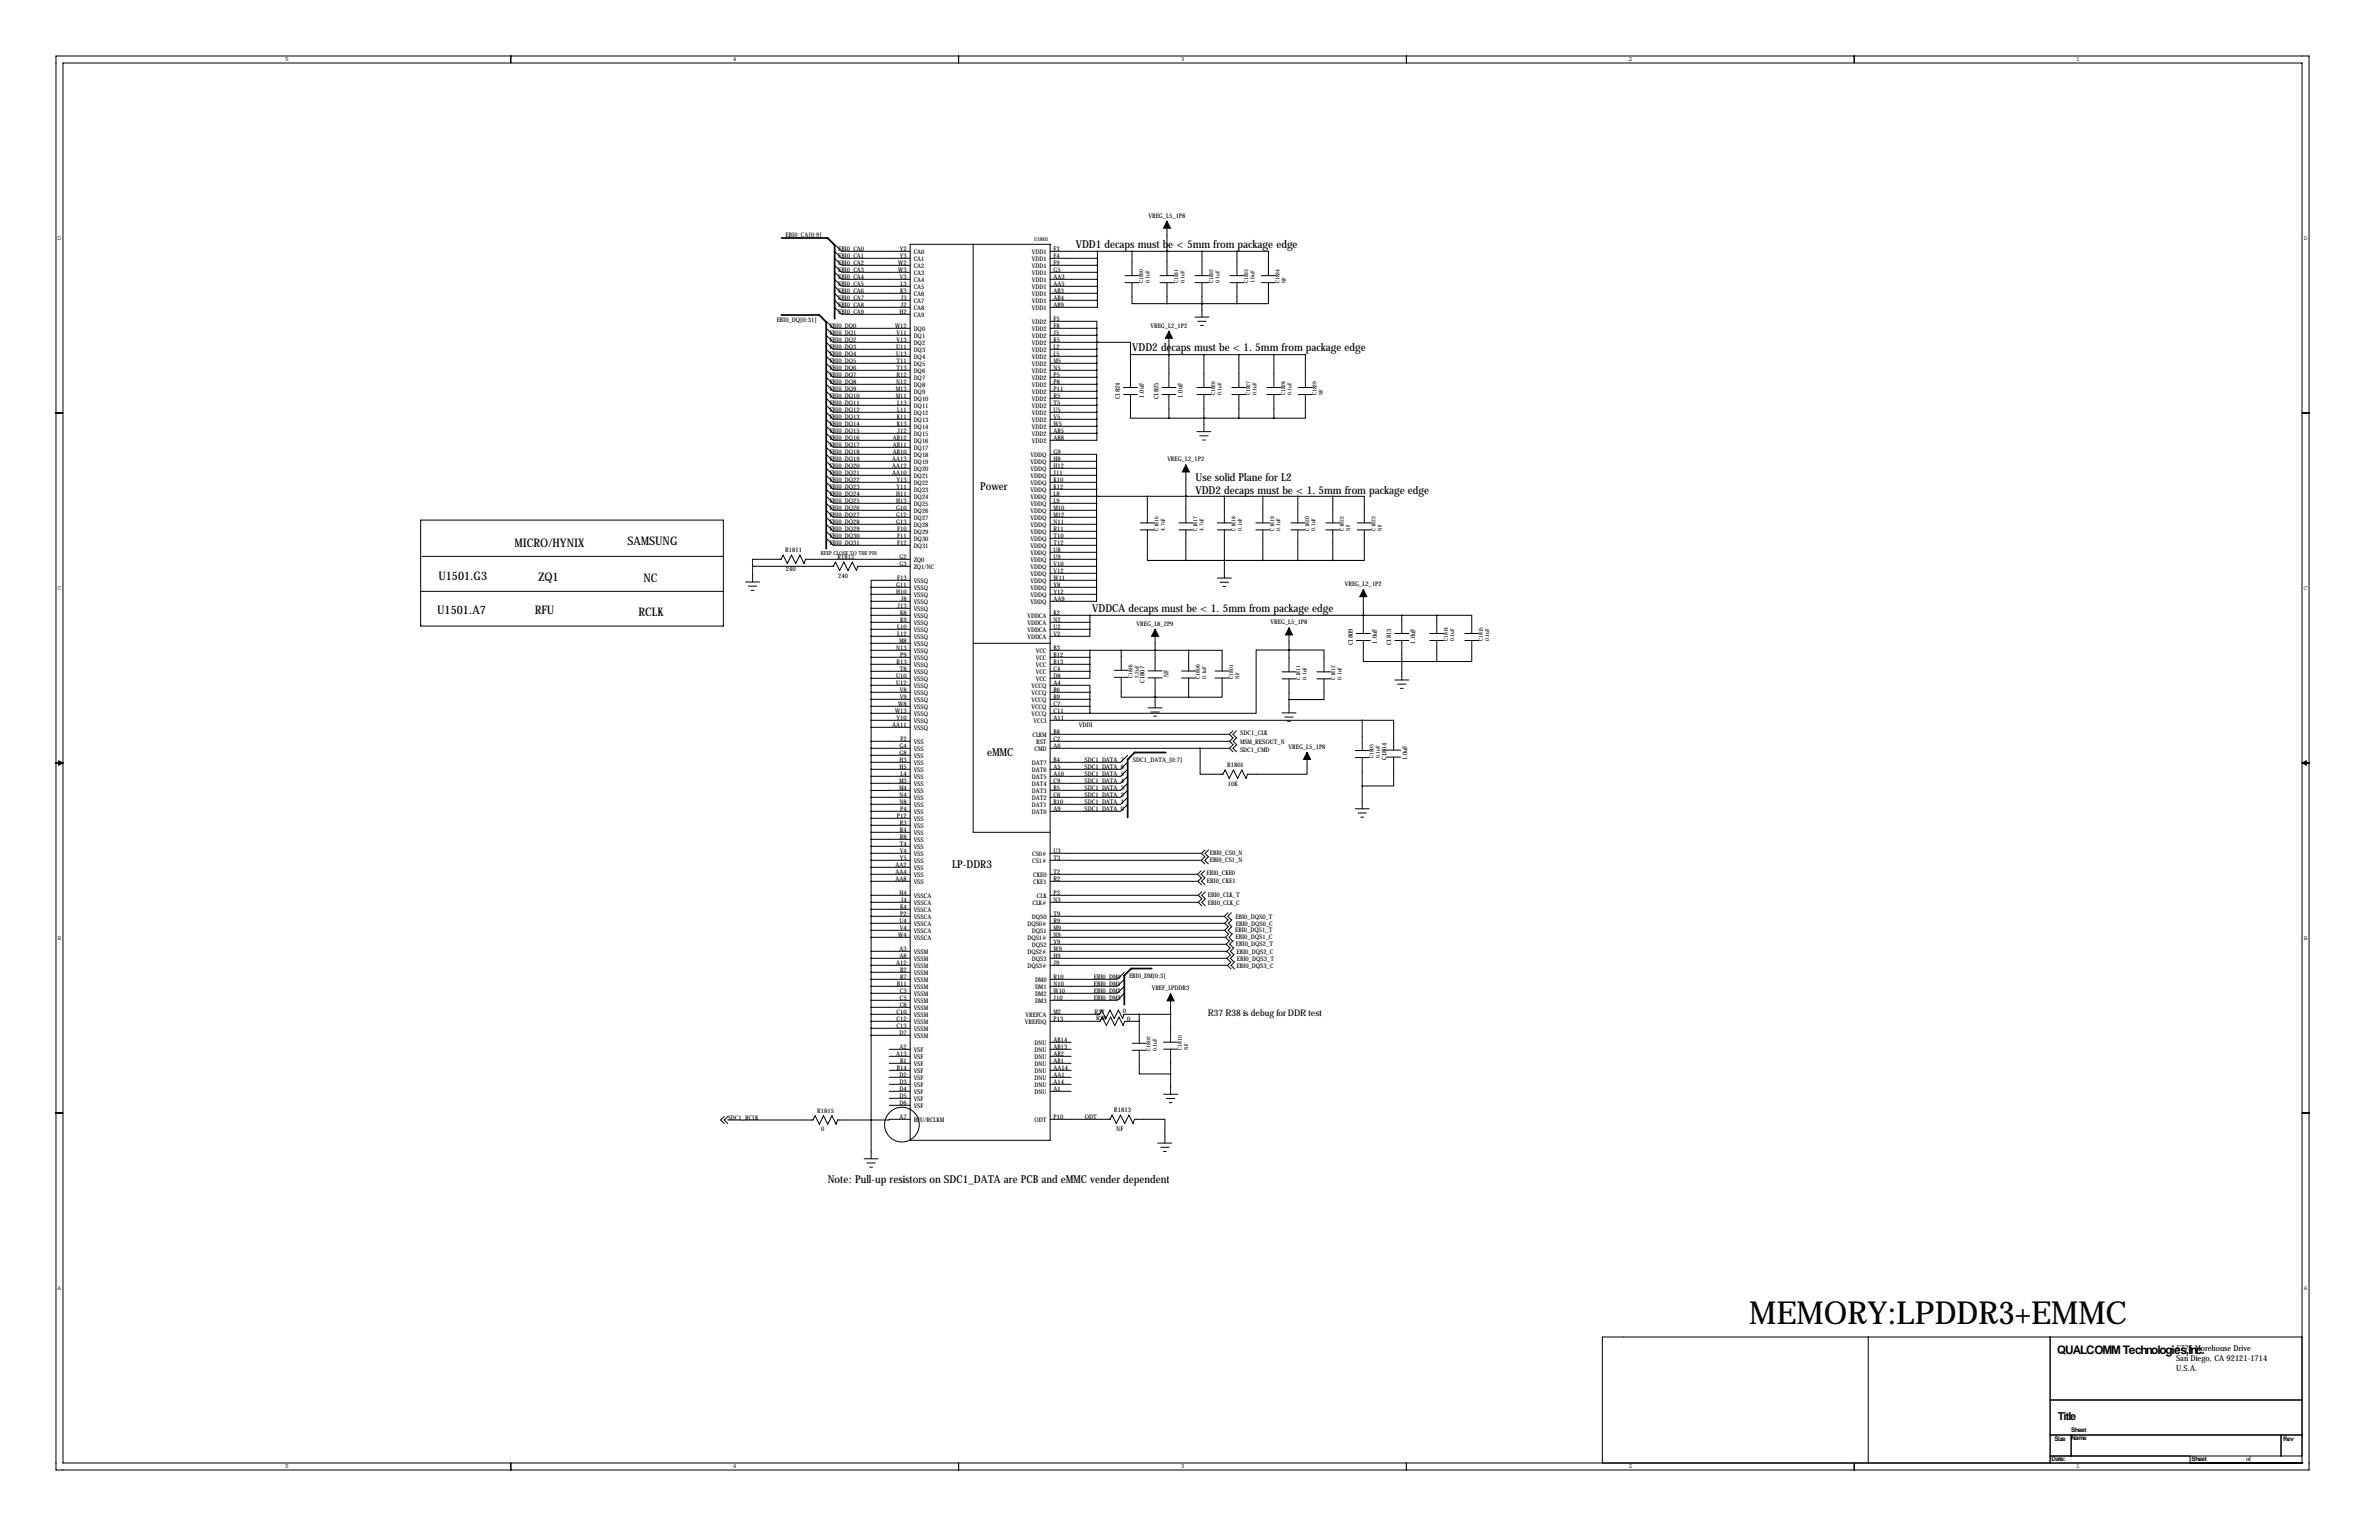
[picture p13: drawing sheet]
<svg xmlns="http://www.w3.org/2000/svg" width="864mm" height="559mm" viewBox="0 0 864 559" stroke-linecap="round" stroke-linejoin="round" font-family="sans-serif">
<defs><g id="words">
<text font-size="11.5" x="635" y="480.6">MEMORY:LPDDR3+EMMC</text>
<g font-size="4.3">
<text x="227.7" y="197.8">SAMSUNG</text>
<text x="186.8" y="198.6">MICRO/HYNIX</text>
<text x="159.2" y="210.5">U1501.G3</text>
<text x="195.4" y="210.9">ZQ1</text>
<text x="233.6" y="211.3">NC</text>
<text x="158.7" y="222.9">U1501.A7</text>
<text x="194.1" y="223">RFU</text>
<text x="231.7" y="223.4">RCLK</text>
<text x="746.8" y="491.2">QUALCOMM Technologies,Inc.</text>
</g>
<g font-size="4">
<text x="390.6" y="90.2">VDD1 decaps must be &lt; 5mm from package edge</text>
<text x="411" y="127.4">VDD2 decaps must be &lt; 1. 5mm from package edge</text>
<text x="355.8" y="177.8">Power</text>
<text x="434" y="174.4">Use solid Plane for L2</text>
<text x="434" y="179.4">VDD2 decaps must be &lt; 1. 5mm from package edge</text>
<text x="396.5" y="222">VDDCA decaps must be &lt; 1. 5mm from package edge</text>
<text x="358.3" y="274.3">eMMC</text>
<text x="345.6" y="314.9">LP-DDR3</text>
<text x="300.5" y="429.2">Note: Pull-up resistors on SDC1_DATA are PCB and eMMC vender dependent</text>
<text x="747" y="515.1">Title</text>
</g>
<text font-size="3.3" x="438.4" y="368.6">R37 R38 is debug for DDR test</text>
<g font-size="3">
<text x="789.9" y="490.1">5775 Morehouse Drive</text>
<text x="789.9" y="497.6">U.S.A.</text>
<text x="789.9" y="493.8">San Diego, CA 92121-1714</text>
</g>
<g font-size="2.4">
<text x="404.4" y="403.6">R1813</text>
<text x="405.2" y="410.3">NF</text>
</g>
<g font-size="2.3">
<text x="103.5" y="22.2">5</text>
<text x="266" y="22.2">4</text>
<text x="428.6" y="22.2">3</text>
<text x="591.2" y="22.2">2</text>
<text x="753.7" y="22.2">1</text>
<text x="416.9" y="79">VREG_L5_1P8</text>
<text x="20.9" y="87">D</text>
<text x="285.2" y="86">EBI0_CA[0:9]</text>
<text x="836.3" y="87">D</text>
<text x="304.2" y="90.9">EBI0_CA0</text>
<text x="304.2" y="93.5">EBI0_CA1</text>
<text x="326.6" y="93.7">Y3</text>
<text x="326.6" y="91.2">Y2</text>
<text x="331.7" y="94.5">CA1</text>
<text x="331.7" y="92">CA0</text>
<text x="374.5" y="94.5">VDD1</text>
<text x="374.5" y="92">VDD1</text>
<text x="382.5" y="93.7">F4</text>
<text x="382.5" y="91.2">F3</text>
<text x="304.2" y="96">EBI0_CA2</text>
<text x="304.2" y="98.6">EBI0_CA3</text>
<text x="304.2" y="101.1">EBI0_CA4</text>
<text x="326.1" y="98.8">W</text>
<text x="326.1" y="96.3">W</text>
<text x="326.6" y="101.3">V3</text>
<text x="327.9" y="98.8">3</text>
<text x="327.9" y="96.3">2</text>
<text x="331.7" y="99.6">CA3</text>
<text x="331.7" y="97.1">CA2</text>
<text x="374.5" y="97.1">VDD1</text>
<text x="374.5" y="99.6">VDD1</text>
<text x="382.5" y="96.3">F9</text>
<text x="382.5" y="98.8">G5</text>
<text x="382.5" y="101.3">AA3</text>
<text x="304.2" y="103.6">EBI0_CA5</text>
<text x="304.2" y="106.2">EBI0_CA6</text>
<text x="326.8" y="106.4">K3</text>
<text x="326.9" y="103.9">L3</text>
<text x="331.7" y="107.2">CA6</text>
<text x="331.7" y="104.7">CA5</text>
<text x="331.7" y="102.2">CA4</text>
<text x="374.5" y="102.2">VDD1</text>
<text x="374.5" y="104.7">VDD1</text>
<text x="374.5" y="107.2">VDD1</text>
<text x="382.5" y="103.9">AA5</text>
<text x="382.5" y="106.4">AB3</text>
<text x="304.2" y="108.7">EBI0_CA7</text>
<text x="304.2" y="111.3">EBI0_CA8</text>
<text x="304.2" y="113.8">EBI0_CA9</text>
<text x="327" y="111.5">J2</text>
<text x="327" y="109">J3</text>
<text x="331.7" y="112.3">CA8</text>
<text x="331.7" y="109.8">CA7</text>
<text x="374.5" y="109.8">VDD1</text>
<text x="374.5" y="112.3">VDD1</text>
<text x="382.5" y="109">AB4</text>
<text x="382.5" y="111.5">AB9</text>
<text x="281.9" y="116.8">EBI0_DQ[0:31]</text>
<text x="301.2" y="118.9">EBI0_DQ0</text>
<text x="324.9" y="119.1">W</text>
<text x="326.5" y="114">H2</text>
<text x="326.8" y="119.1">12</text>
<text x="331.7" y="114.9">CA9</text>
<text x="331.7" y="119.9">DQ0</text>
<text x="374.5" y="117.4">VDD2</text>
<text x="374.5" y="119.9">VDD2</text>
<text x="382.5" y="116.6">F5</text>
<text x="382.5" y="119.1">F8</text>
<text x="417.6" y="118.9">VREG_L2_1P2</text>
<text x="301.2" y="121.4">EBI0_DQ1</text>
<text x="301.2" y="124">EBI0_DQ2</text>
<text x="325.4" y="124.2">V13</text>
<text x="325.4" y="121.7">V11</text>
<text x="331.7" y="125">DQ2</text>
<text x="331.7" y="122.5">DQ1</text>
<text x="374.5" y="122.5">VDD2</text>
<text x="374.5" y="125">VDD2</text>
<text x="382.5" y="121.7">J5</text>
<text x="382.5" y="124.2">K5</text>
<text x="301.2" y="126.5">EBI0_DQ3</text>
<text x="301.2" y="129">EBI0_DQ4</text>
<text x="301.2" y="131.6">EBI0_DQ5</text>
<text x="325.3" y="129.3">U13</text>
<text x="325.3" y="126.7">U11</text>
<text x="325.4" y="131.8">T11</text>
<text x="331.7" y="130.1">DQ4</text>
<text x="331.7" y="127.6">DQ3</text>
<text x="374.5" y="127.6">VDD2</text>
<text x="374.5" y="130.1">VDD2</text>
<text x="382.5" y="131.8">M5</text>
<text x="382.5" y="126.7">L2</text>
<text x="382.5" y="129.3">L5</text>
<text x="301.2" y="134.1">EBI0_DQ6</text>
<text x="301.2" y="136.7">EBI0_DQ7</text>
<text x="325.4" y="134.4">T13</text>
<text x="325.4" y="136.9">R12</text>
<text x="331.7" y="132.6">DQ5</text>
<text x="331.7" y="135.2">DQ6</text>
<text x="331.7" y="137.7">DQ7</text>
<text x="374.5" y="135.2">VDD2</text>
<text x="374.5" y="132.6">VDD2</text>
<text x="374.5" y="137.7">VDD2</text>
<text x="382.5" y="134.4">N5</text>
<text x="382.5" y="136.9">P5</text>
<text x="301.2" y="139.2">EBI0_DQ8</text>
<text x="301.2" y="141.7">EBI0_DQ9</text>
<text x="325.2" y="142">M13</text>
<text x="325.3" y="139.4">N12</text>
<text x="331.7" y="140.3">DQ8</text>
<text x="331.7" y="142.8">DQ9</text>
<text x="374.5" y="142.8">VDD2</text>
<text x="374.5" y="140.3">VDD2</text>
<text x="382.5" y="142">P11</text>
<text x="382.5" y="139.4">P8</text>
<text x="301.2" y="144.3">EBI0_DQ10</text>
<text x="301.2" y="146.8">EBI0_DQ11</text>
<text x="301.2" y="149.4">EBI0_DQ12</text>
<text x="325.2" y="144.5">M11</text>
<text x="325.7" y="147.1">L13</text>
<text x="325.7" y="149.6">L11</text>
<text x="331.7" y="147.9">DQ11</text>
<text x="331.7" y="145.3">DQ10</text>
<text x="374.5" y="145.3">VDD2</text>
<text x="374.5" y="147.9">VDD2</text>
<text x="382.5" y="144.5">R5</text>
<text x="382.5" y="147.1">T5</text>
<text x="382.5" y="149.6">U5</text>
<text x="406.6" y="144.9" transform="rotate(-90 406.6 144.9)">C1824</text>
<text x="415.3" y="144.3" transform="rotate(-90 415.3 144.3)">1.0uF</text>
<text x="420.5" y="144.9" transform="rotate(-90 420.5 144.9)">C1825</text>
<text x="429.2" y="144.3" transform="rotate(-90 429.2 144.3)">1.0uF</text>
<text x="301.2" y="151.9">EBI0_DQ13</text>
<text x="301.2" y="154.4">EBI0_DQ14</text>
<text x="325.6" y="152.1">K11</text>
<text x="325.6" y="154.7">K13</text>
<text x="331.7" y="153">DQ13</text>
<text x="331.7" y="155.5">DQ14</text>
<text x="331.7" y="150.4">DQ12</text>
<text x="374.5" y="150.4">VDD2</text>
<text x="374.5" y="153">VDD2</text>
<text x="374.5" y="155.5">VDD2</text>
<text x="382.5" y="152.1">V5</text>
<text x="382.5" y="154.7">W</text>
<text x="384.3" y="154.7">5</text>
<text x="301.2" y="157">EBI0_DQ15</text>
<text x="301.2" y="159.5">EBI0_DQ16</text>
<text x="324.1" y="159.8">AB12</text>
<text x="325.8" y="157.2">J12</text>
<text x="331.7" y="158">DQ15</text>
<text x="331.7" y="160.6">DQ16</text>
<text x="374.5" y="158">VDD2</text>
<text x="374.5" y="160.6">VDD2</text>
<text x="382.5" y="157.2">AB5</text>
<text x="382.5" y="159.8">AB8</text>
<text x="301.2" y="162.1">EBI0_DQ17</text>
<text x="301.2" y="164.6">EBI0_DQ18</text>
<text x="301.2" y="167.1">EBI0_DQ19</text>
<text x="323.9" y="167.4">AA13</text>
<text x="324.1" y="162.3">AB11</text>
<text x="324.1" y="164.8">AB10</text>
<text x="331.7" y="163.1">DQ17</text>
<text x="331.7" y="165.7">DQ18</text>
<text x="374.1" y="165.7">VDDQ</text>
<text x="382.5" y="164.8">G9</text>
<text x="382.5" y="167.4">H8</text>
<text x="423.8" y="167.4">VREG_L2_1P2</text>
<text x="301.2" y="169.7">EBI0_DQ20</text>
<text x="301.2" y="172.2">EBI0_DQ21</text>
<text x="323.9" y="169.9">AA12</text>
<text x="323.9" y="172.5">AA10</text>
<text x="331.7" y="168.2">DQ19</text>
<text x="331.7" y="170.7">DQ20</text>
<text x="331.7" y="173.3">DQ21</text>
<text x="374.1" y="173.3">VDDQ</text>
<text x="374.1" y="170.7">VDDQ</text>
<text x="374.1" y="168.2">VDDQ</text>
<text x="382.5" y="172.5">J11</text>
<text x="382.5" y="169.9">H12</text>
<text x="301.2" y="174.8">EBI0_DQ22</text>
<text x="301.2" y="177.3">EBI0_DQ23</text>
<text x="301.2" y="179.8">EBI0_DQ24</text>
<text x="325.4" y="177.5">Y11</text>
<text x="325.4" y="175">Y13</text>
<text x="331.7" y="178.4">DQ23</text>
<text x="331.7" y="175.8">DQ22</text>
<text x="374.1" y="175.8">VDDQ</text>
<text x="374.1" y="178.4">VDDQ</text>
<text x="382.5" y="175">K10</text>
<text x="382.5" y="177.5">K12</text>
<text x="301.2" y="182.4">EBI0_DQ25</text>
<text x="301.2" y="184.9">EBI0_DQ26</text>
<text x="325.3" y="185.2">G10</text>
<text x="325.3" y="182.6">H13</text>
<text x="325.3" y="180.1">H11</text>
<text x="331.7" y="186">DQ26</text>
<text x="331.7" y="183.4">DQ25</text>
<text x="331.7" y="180.9">DQ24</text>
<text x="374.1" y="180.9">VDDQ</text>
<text x="374.1" y="183.4">VDDQ</text>
<text x="374.1" y="186">VDDQ</text>
<text x="382.5" y="180.1">L8</text>
<text x="382.5" y="182.6">L9</text>
<text x="382.5" y="185.2">M10</text>
<text x="301.2" y="187.5">EBI0_DQ27</text>
<text x="301.2" y="190">EBI0_DQ28</text>
<text x="325.3" y="187.7">G12</text>
<text x="325.3" y="190.2">G13</text>
<text x="331.7" y="188.5">DQ27</text>
<text x="331.7" y="191.1">DQ28</text>
<text x="374.1" y="191.1">VDDQ</text>
<text x="374.1" y="188.5">VDDQ</text>
<text x="382.5" y="190.2">N11</text>
<text x="382.5" y="187.7">M12</text>
<text x="301.2" y="192.5">EBI0_DQ29</text>
<text x="301.2" y="195.1">EBI0_DQ30</text>
<text x="301.2" y="197.6">EBI0_DQ31</text>
<text x="325.7" y="197.9">F12</text>
<text x="325.7" y="192.8">F10</text>
<text x="325.7" y="195.3">F11</text>
<text x="331.7" y="193.6">DQ29</text>
<text x="331.7" y="196.1">DQ30</text>
<text x="374.1" y="193.6">VDDQ</text>
<text x="374.1" y="196.1">VDDQ</text>
<text x="382.5" y="192.8">R11</text>
<text x="382.5" y="195.3">T10</text>
<text x="382.5" y="197.9">T12</text>
<text x="285.1" y="200.4">R1811</text>
<text x="304.1" y="202.9">R1812</text>
<text x="326.5" y="202.9">G2</text>
<text x="331.7" y="198.7">DQ31</text>
<text x="331.7" y="203.8">ZQ0</text>
<text x="374.1" y="198.7">VDDQ</text>
<text x="374.1" y="201.2">VDDQ</text>
<text x="374.1" y="203.8">VDDQ</text>
<text x="382.5" y="200.4">U8</text>
<text x="382.5" y="202.9">U9</text>
<text x="285.3" y="207.1">240</text>
<text x="304.3" y="209.6">240</text>
<text x="326.5" y="205.5">G3</text>
<text x="331.7" y="206.3">ZQ1/NC</text>
<text x="374.1" y="206.3">VDDQ</text>
<text x="374.1" y="208.8">VDDQ</text>
<text x="382.5" y="205.5">V10</text>
<text x="382.5" y="208">V12</text>
<text x="20.9" y="214">C</text>
<text x="325.3" y="213.1">G11</text>
<text x="325.3" y="215.6">H10</text>
<text x="325.7" y="210.6">F13</text>
<text x="331.7" y="211.4">VSSQ</text>
<text x="331.7" y="213.9">VSSQ</text>
<text x="374.1" y="211.4">VDDQ</text>
<text x="374.1" y="213.9">VDDQ</text>
<text x="382.5" y="210.6">W</text>
<text x="382.5" y="213.1">Y8</text>
<text x="382.5" y="215.6">Y12</text>
<text x="384.3" y="210.6">11</text>
<text x="488.2" y="212.7">VREG_L2_1P2</text>
<text x="836.3" y="214">C</text>
<text x="325.8" y="220.7">J13</text>
<text x="327" y="218.2">J8</text>
<text x="331.7" y="216.5">VSSQ</text>
<text x="331.7" y="219">VSSQ</text>
<text x="331.7" y="221.5">VSSQ</text>
<text x="374.1" y="216.5">VDDQ</text>
<text x="374.1" y="219">VDDQ</text>
<text x="382.5" y="218.2">AA9</text>
<text x="326.8" y="223.3">K8</text>
<text x="326.8" y="225.8">K9</text>
<text x="331.7" y="224.1">VSSQ</text>
<text x="331.7" y="226.6">VSSQ</text>
<text x="373" y="226.6">VDDCA</text>
<text x="373" y="224.1">VDDCA</text>
<text x="382.5" y="225.8">N2</text>
<text x="382.5" y="223.3">K2</text>
<text x="412.6" y="227.1">VREG_L8_2P9</text>
<text x="461.2" y="226.6">VREG_L5_1P8</text>
<text x="325.7" y="228.3">L10</text>
<text x="325.7" y="230.9">L12</text>
<text x="326.4" y="233.4">M8</text>
<text x="331.7" y="229.2">VSSQ</text>
<text x="331.7" y="231.7">VSSQ</text>
<text x="373" y="229.2">VDDCA</text>
<text x="373" y="231.7">VDDCA</text>
<text x="382.5" y="228.3">U2</text>
<text x="382.5" y="230.9">V2</text>
<text x="499.8" y="233.5" transform="rotate(-90 499.8 233.5)">1.0uF</text>
<text x="513.8" y="233.5" transform="rotate(-90 513.8 233.5)">1.0uF</text>
<text x="325.3" y="236">N13</text>
<text x="326.8" y="238.5">P9</text>
<text x="331.7" y="234.2">VSSQ</text>
<text x="331.7" y="236.8">VSSQ</text>
<text x="331.7" y="239.3">VSSQ</text>
<text x="376" y="236.8">VCC</text>
<text x="376" y="239.3">VCC</text>
<text x="382.5" y="236">B3</text>
<text x="382.5" y="238.5">B12</text>
<text x="491.1" y="234.2" transform="rotate(-90 491.1 234.2)">C1809</text>
<text x="505.1" y="234.2" transform="rotate(-90 505.1 234.2)">C1813</text>
<text x="325.4" y="241">R13</text>
<text x="326.6" y="243.6">T8</text>
<text x="331.7" y="241.9">VSSQ</text>
<text x="331.7" y="244.4">VSSQ</text>
<text x="376" y="241.9">VCC</text>
<text x="376" y="244.4">VCC</text>
<text x="382.5" y="241">B13</text>
<text x="382.5" y="243.6">C4</text>
<text x="424.2" y="245.7" transform="rotate(-90 424.2 245.7)">NF</text>
<text x="325.3" y="246.1">U10</text>
<text x="325.3" y="248.7">U12</text>
<text x="326.6" y="251.2">V8</text>
<text x="331.7" y="246.9">VSSQ</text>
<text x="331.7" y="249.5">VSSQ</text>
<text x="374.4" y="249.5">VCCQ</text>
<text x="376" y="246.9">VCC</text>
<text x="382.5" y="246.1">D8</text>
<text x="382.5" y="248.7">A4</text>
<text x="382.5" y="251.2">B6</text>
<text x="415.5" y="247.7" transform="rotate(-90 415.5 247.7)">C1807</text>
<text x="326.1" y="256.3">W</text>
<text x="326.6" y="253.7">V9</text>
<text x="327.9" y="256.3">8</text>
<text x="331.7" y="252">VSSQ</text>
<text x="331.7" y="254.6">VSSQ</text>
<text x="331.7" y="257.1">VSSQ</text>
<text x="374.4" y="252">VCCQ</text>
<text x="374.4" y="257.1">VCCQ</text>
<text x="374.4" y="254.6">VCCQ</text>
<text x="382.5" y="256.3">C7</text>
<text x="382.5" y="253.7">B9</text>
<text x="323.9" y="263.9">AA11</text>
<text x="324.9" y="258.8">W</text>
<text x="325.4" y="261.4">Y10</text>
<text x="326.8" y="258.8">13</text>
<text x="331.7" y="259.6">VSSQ</text>
<text x="331.7" y="262.2">VSSQ</text>
<text x="374.4" y="259.6">VCCQ</text>
<text x="375.2" y="262.2">VCCI</text>
<text x="382.5" y="258.8">C11</text>
<text x="382.5" y="261.4">A11</text>
<text x="391.6" y="263.8">VDDI</text>
<text x="326.9" y="269">F2</text>
<text x="331.7" y="264.7">VSSQ</text>
<text x="331.7" y="269.8">VSS</text>
<text x="374.8" y="267.3">CLKM</text>
<text x="376.1" y="269.8">RST</text>
<text x="382.5" y="266.4">B8</text>
<text x="382.5" y="269">C2</text>
<text x="450.1" y="269.8">MSM_RESOUT_N</text>
<text x="450.2" y="266.8">SDC1_CLK</text>
<text x="326.5" y="271.5">G4</text>
<text x="326.5" y="274.1">G8</text>
<text x="331.7" y="272.3">VSS</text>
<text x="331.7" y="274.9">VSS</text>
<text x="375.6" y="272.3">CMD</text>
<text x="382.5" y="271.5">A6</text>
<text x="450.1" y="272.7">SDC1_CMD</text>
<text x="467.8" y="271.7">VREG_L5_1P8</text>
<text x="503.3" y="275.7" transform="rotate(-90 503.3 275.7)">C1804</text>
<text x="510.8" y="275.8" transform="rotate(-90 510.8 275.8)">1.0uF</text>
<text x="326.5" y="276.6">H3</text>
<text x="326.5" y="279.1">H5</text>
<text x="326.9" y="281.7">L4</text>
<text x="331.7" y="277.4">VSS</text>
<text x="331.7" y="280">VSS</text>
<text x="374.5" y="277.4">DAT7</text>
<text x="374.5" y="280">DAT6</text>
<text x="382.5" y="276.6">B4</text>
<text x="382.5" y="279.1">A5</text>
<text x="382.5" y="281.7">A10</text>
<text x="393.7" y="281.4">SDC1_DATA_5</text>
<text x="393.7" y="278.9">SDC1_DATA_6</text>
<text x="393.7" y="276.4">SDC1_DATA_7</text>
<text x="411.3" y="276.4">SDC1_DATA_[0:7]</text>
<text x="445.5" y="278.4">R1801</text>
<text x="326.4" y="284.2">M3</text>
<text x="326.4" y="286.8">M4</text>
<text x="331.7" y="282.5">VSS</text>
<text x="331.7" y="285">VSS</text>
<text x="331.7" y="287.6">VSS</text>
<text x="374.5" y="282.5">DAT5</text>
<text x="374.5" y="285">DAT4</text>
<text x="374.5" y="287.6">DAT3</text>
<text x="382.5" y="284.2">C9</text>
<text x="382.5" y="286.8">B5</text>
<text x="393.7" y="286.5">SDC1_DATA_3</text>
<text x="393.7" y="284">SDC1_DATA_4</text>
<text x="445.7" y="285.1">10K</text>
<text x="326.5" y="289.3">N4</text>
<text x="326.5" y="291.8">N8</text>
<text x="331.7" y="290.1">VSS</text>
<text x="331.7" y="292.7">VSS</text>
<text x="374.5" y="290.1">DAT2</text>
<text x="374.5" y="292.7">DAT1</text>
<text x="382.5" y="289.3">C6</text>
<text x="382.5" y="291.8">B10</text>
<text x="393.7" y="291.6">SDC1_DATA_1</text>
<text x="393.7" y="289.1">SDC1_DATA_2</text>
<text x="325.6" y="296.9">P12</text>
<text x="326.6" y="299.5">R3</text>
<text x="326.8" y="294.4">P4</text>
<text x="331.7" y="295.2">VSS</text>
<text x="331.7" y="297.7">VSS</text>
<text x="374.5" y="295.2">DAT0</text>
<text x="382.5" y="294.4">A9</text>
<text x="393.7" y="294.1">SDC1_DATA_0</text>
<text x="326.6" y="302">R4</text>
<text x="326.6" y="304.5">R8</text>
<text x="331.7" y="300.3">VSS</text>
<text x="331.7" y="302.8">VSS</text>
<text x="331.7" y="305.4">VSS</text>
<text x="326.6" y="307.1">T4</text>
<text x="326.6" y="309.6">Y4</text>
<text x="331.7" y="307.9">VSS</text>
<text x="331.7" y="310.4">VSS</text>
<text x="374.7" y="310.4">CS0#</text>
<text x="382.5" y="309.6">U3</text>
<text x="439.2" y="310.2">EBI0_CS0_N</text>
<text x="325" y="314.7">AA2</text>
<text x="325" y="317.2">AA4</text>
<text x="326.6" y="312.2">Y5</text>
<text x="331.7" y="313">VSS</text>
<text x="331.7" y="315.5">VSS</text>
<text x="374.7" y="313">CS1#</text>
<text x="382.5" y="312.2">T3</text>
<text x="382.5" y="317.2">T2</text>
<text x="438" y="317.3">EBI0_CKE0</text>
<text x="439.2" y="312.9">EBI0_CS1_N</text>
<text x="325" y="319.8">AA8</text>
<text x="331.7" y="318.1">VSS</text>
<text x="331.7" y="320.6">VSS</text>
<text x="375.1" y="318.1">CKE0</text>
<text x="375.1" y="320.6">CKE1</text>
<text x="382.5" y="319.8">R2</text>
<text x="438.1" y="320.5">EBI0_CKE1</text>
<text x="326.5" y="324.9">H4</text>
<text x="326.8" y="329.9">K4</text>
<text x="327" y="327.4">J4</text>
<text x="331.7" y="325.7">VSSCA</text>
<text x="331.7" y="328.2">VSSCA</text>
<text x="374.8" y="328.2">CLK#</text>
<text x="376.4" y="325.7">CLK</text>
<text x="382.5" y="324.9">P3</text>
<text x="382.5" y="327.4">N3</text>
<text x="438.5" y="325.6">EBI0_CLK_T</text>
<text x="438.5" y="328.2">EBI0_CLK_C</text>
<text x="326.5" y="335">U4</text>
<text x="326.8" y="332.5">P2</text>
<text x="331.7" y="330.8">VSSCA</text>
<text x="331.7" y="333.3">VSSCA</text>
<text x="331.7" y="335.8">VSSCA</text>
<text x="372.9" y="335.8">DQS0#</text>
<text x="374.5" y="333.3">DQS0</text>
<text x="382.5" y="332.5">T9</text>
<text x="382.5" y="335">R9</text>
<text x="448.5" y="333.5">EBI0_DQS0_T</text>
<text x="448.6" y="335.9">EBI0_DQS0_C</text>
<text x="20.9" y="341">B</text>
<text x="326.1" y="340.1">W</text>
<text x="326.6" y="337.6">V4</text>
<text x="327.9" y="340.1">4</text>
<text x="331.7" y="338.4">VSSCA</text>
<text x="331.7" y="340.9">VSSCA</text>
<text x="372.9" y="340.9">DQS1#</text>
<text x="374.5" y="338.4">DQS1</text>
<text x="382.5" y="337.6">M9</text>
<text x="382.5" y="340.1">N9</text>
<text x="448.4" y="338.3">EBI0_DQS1_T</text>
<text x="448.5" y="340.8">EBI0_DQS1_C</text>
<text x="836.3" y="341">B</text>
<text x="326.5" y="345.2">A3</text>
<text x="326.5" y="347.7">A8</text>
<text x="331.7" y="346">VSSM</text>
<text x="372.9" y="346">DQS2#</text>
<text x="374.5" y="343.5">DQS2</text>
<text x="382.5" y="342.6">Y9</text>
<text x="382.5" y="345.2">W</text>
<text x="382.5" y="347.7">H9</text>
<text x="384.3" y="345.2">9</text>
<text x="448.7" y="343.4">EBI0_DQS2_T</text>
<text x="448.9" y="346.1">EBI0_DQS2_C</text>
<text x="325.3" y="350.3">A12</text>
<text x="326.8" y="352.8">B2</text>
<text x="331.7" y="348.5">VSSM</text>
<text x="331.7" y="351.1">VSSM</text>
<text x="331.7" y="353.6">VSSM</text>
<text x="372.9" y="351.1">DQS3#</text>
<text x="374.5" y="348.5">DQS3</text>
<text x="382.5" y="350.3">J9</text>
<text x="448.9" y="351.2">EBI0_DQS3_C</text>
<text x="449" y="348.7">EBI0_DQS3_T</text>
<text x="325.6" y="357.9">B11</text>
<text x="326.8" y="355.3">B7</text>
<text x="331.7" y="356.2">VSSM</text>
<text x="331.7" y="358.7">VSSM</text>
<text x="375.7" y="356.2">DM0</text>
<text x="375.7" y="358.7">DM1</text>
<text x="382.5" y="355.3">R10</text>
<text x="382.5" y="357.9">N10</text>
<text x="397.1" y="355.1">EBI0_DM0</text>
<text x="397.1" y="357.6">EBI0_DM1</text>
<text x="409.9" y="354.9">EBI0_DM[0:3]</text>
<text x="418.1" y="359.4">VREF_LPDDR3</text>
<text x="326.6" y="360.4">C3</text>
<text x="326.6" y="363">C5</text>
<text x="326.6" y="365.5">C8</text>
<text x="331.7" y="361.2">VSSM</text>
<text x="331.7" y="363.8">VSSM</text>
<text x="375.7" y="361.2">DM2</text>
<text x="375.7" y="363.8">DM3</text>
<text x="382.5" y="360.4">W</text>
<text x="382.5" y="363">J10</text>
<text x="384.3" y="360.4">10</text>
<text x="397.1" y="360.2">EBI0_DM2</text>
<text x="397.1" y="362.7">EBI0_DM3</text>
<text x="325.4" y="368">C10</text>
<text x="325.4" y="370.6">C12</text>
<text x="331.7" y="366.3">VSSM</text>
<text x="331.7" y="368.9">VSSM</text>
<text x="331.7" y="371.4">VSSM</text>
<text x="372" y="371.4">VREFDQ</text>
<text x="372.3" y="368.9">VREFCA</text>
<text x="382.5" y="368">M2</text>
<text x="382.5" y="370.6">P13</text>
<text x="397.3" y="367.8">R37</text>
<text x="397.9" y="370.1">R38</text>
<text x="407.6" y="367.5">0</text>
<text x="409.2" y="370.6">0</text>
<text x="325.4" y="373.1">C13</text>
<text x="326.5" y="375.7">D7</text>
<text x="331.7" y="373.9">VSSM</text>
<text x="331.7" y="376.5">VSSM</text>
<text x="325.3" y="383.3">A13</text>
<text x="326.5" y="380.7">A2</text>
<text x="331.7" y="381.6">VSF</text>
<text x="375.6" y="381.6">DNU</text>
<text x="375.6" y="379">DNU</text>
<text x="382.5" y="383.3">AB2</text>
<text x="382.5" y="380.7">AB13</text>
<text x="382.5" y="378.2">AB14</text>
<text x="325.6" y="388.4">B14</text>
<text x="326.8" y="385.8">B1</text>
<text x="331.7" y="384.1">VSF</text>
<text x="331.7" y="386.6">VSF</text>
<text x="331.7" y="389.2">VSF</text>
<text x="375.6" y="389.2">DNU</text>
<text x="375.6" y="386.6">DNU</text>
<text x="375.6" y="384.1">DNU</text>
<text x="382.5" y="388.4">AA14</text>
<text x="382.5" y="385.8">AB1</text>
<text x="326.5" y="390.9">D2</text>
<text x="326.5" y="393.4">D3</text>
<text x="326.5" y="396">D4</text>
<text x="331.7" y="391.7">VSF</text>
<text x="331.7" y="394.3">VSF</text>
<text x="375.6" y="394.3">DNU</text>
<text x="375.6" y="391.7">DNU</text>
<text x="382.5" y="396">A1</text>
<text x="382.5" y="393.4">A14</text>
<text x="382.5" y="390.9">AA1</text>
<text x="326.5" y="398.5">D5</text>
<text x="326.5" y="401.1">D6</text>
<text x="331.7" y="396.8">VSF</text>
<text x="331.7" y="399.3">VSF</text>
<text x="331.7" y="401.9">VSF</text>
<text x="375.6" y="396.8">DNU</text>
<text x="264.2" y="406.4">SDC1_RCLK</text>
<text x="296.7" y="403.9">R1815</text>
<text x="326.5" y="406.1">A7</text>
<text x="331.7" y="407">RFU/RCLKM</text>
<text x="375.6" y="407">ODT</text>
<text x="382.5" y="406.1">P10</text>
<text x="393.8" y="405.9">ODT</text>
<text x="298.1" y="410.6">0</text>
<text x="20.9" y="468">A</text>
<text x="836.3" y="468">A</text>
<text x="751.8" y="519.6">Sheet</text>
<text x="745.7" y="522.7">Size</text>
<text x="751.8" y="522.5">Name</text>
<text x="828.8" y="523">Rev</text>
<text x="103.5" y="532.8">5</text>
<text x="266" y="532.8">4</text>
<text x="428.6" y="532.8">3</text>
<text x="591.2" y="532.8">2</text>
<text x="744.7" y="530.1">Date:</text>
<text x="753.7" y="532.8">1</text>
<text x="795.5" y="530.1">Sheet</text>
<text x="815.3" y="530.1">of</text>
</g>
<g font-size="2">
<text x="375.4" y="87.4">U1801</text>
<text x="415" y="102.8" transform="rotate(-90 415 102.8)">C1830</text>
<text x="417.3" y="102.8" transform="rotate(-90 417.3 102.8)">0.1uF</text>
<text x="427.7" y="102.8" transform="rotate(-90 427.7 102.8)">C1831</text>
<text x="430" y="102.8" transform="rotate(-90 430 102.8)">0.1uF</text>
<text x="440.4" y="102.8" transform="rotate(-90 440.4 102.8)">C1832</text>
<text x="442.7" y="102.8" transform="rotate(-90 442.7 102.8)">0.1uF</text>
<text x="453.1" y="102.8" transform="rotate(-90 453.1 102.8)">C1833</text>
<text x="455.4" y="102.8" transform="rotate(-90 455.4 102.8)">1.0uF</text>
<text x="464.5" y="102.8" transform="rotate(-90 464.5 102.8)">C1834</text>
<text x="466.8" y="102.8" transform="rotate(-90 466.8 102.8)">NF</text>
<text x="441.1" y="143.4" transform="rotate(-90 441.1 143.4)">C1826</text>
<text x="443.4" y="143.4" transform="rotate(-90 443.4 143.4)">0.1uF</text>
<text x="453.8" y="143.4" transform="rotate(-90 453.8 143.4)">C1827</text>
<text x="456.1" y="143.4" transform="rotate(-90 456.1 143.4)">0.1uF</text>
<text x="466.5" y="143.4" transform="rotate(-90 466.5 143.4)">C1828</text>
<text x="468.8" y="143.4" transform="rotate(-90 468.8 143.4)">0.1uF</text>
<text x="477.9" y="143.4" transform="rotate(-90 477.9 143.4)">C1829</text>
<text x="480.2" y="143.4" transform="rotate(-90 480.2 143.4)">NF</text>
<text x="420.6" y="192.5" transform="rotate(-90 420.6 192.5)">C1816</text>
<text x="422.9" y="192.5" transform="rotate(-90 422.9 192.5)">4.7uF</text>
<text x="434.5" y="192.5" transform="rotate(-90 434.5 192.5)">C1817</text>
<text x="436.8" y="192.5" transform="rotate(-90 436.8 192.5)">4.7uF</text>
<text x="448.5" y="192.5" transform="rotate(-90 448.5 192.5)">C1818</text>
<text x="450.8" y="192.5" transform="rotate(-90 450.8 192.5)">0.1uF</text>
<text x="462.5" y="192.5" transform="rotate(-90 462.5 192.5)">C1819</text>
<text x="464.8" y="192.5" transform="rotate(-90 464.8 192.5)">0.1uF</text>
<text x="475.2" y="192.5" transform="rotate(-90 475.2 192.5)">C1820</text>
<text x="477.5" y="192.5" transform="rotate(-90 477.5 192.5)">0.1uF</text>
<text x="487.9" y="192.5" transform="rotate(-90 487.9 192.5)">C1822</text>
<text x="490.2" y="192.5" transform="rotate(-90 490.2 192.5)">NF</text>
<text x="499.3" y="192.5" transform="rotate(-90 499.3 192.5)">C1823</text>
<text x="501.6" y="192.5" transform="rotate(-90 501.6 192.5)">NF</text>
<text x="297.9" y="201.2">KEEP CLOSE TO THE PIN</text>
<text x="525.6" y="232.7" transform="rotate(-90 525.6 232.7)">C1814</text>
<text x="527.9" y="232.7" transform="rotate(-90 527.9 232.7)">0.1uF</text>
<text x="538.3" y="232.7" transform="rotate(-90 538.3 232.7)">C1815</text>
<text x="540.6" y="232.7" transform="rotate(-90 540.6 232.7)">0.1uF</text>
<text x="411.1" y="246" transform="rotate(-90 411.1 246)">C1805</text>
<text x="413.4" y="246" transform="rotate(-90 413.4 246)">2.2uF</text>
<text x="435.6" y="246.3" transform="rotate(-90 435.6 246.3)">C1806</text>
<text x="437.8" y="246.3" transform="rotate(-90 437.8 246.3)">0.1uF</text>
<text x="447.7" y="246.3" transform="rotate(-90 447.7 246.3)">C1801</text>
<text x="450" y="246.3" transform="rotate(-90 450 246.3)">NF</text>
<text x="472" y="246.6" transform="rotate(-90 472 246.6)">C1811</text>
<text x="474.3" y="246.6" transform="rotate(-90 474.3 246.6)">0.1uF</text>
<text x="484.7" y="246.6" transform="rotate(-90 484.7 246.6)">C1812</text>
<text x="487" y="246.6" transform="rotate(-90 487 246.6)">0.1uF</text>
<text x="498.6" y="275.1" transform="rotate(-90 498.6 275.1)">C1803</text>
<text x="500.8" y="275.1" transform="rotate(-90 500.8 275.1)">0.1uF</text>
<text x="417.6" y="381.4" transform="rotate(-90 417.6 381.4)">C1802</text>
<text x="419.9" y="381.4" transform="rotate(-90 419.9 381.4)">0.1uF</text>
<text x="429" y="380.9" transform="rotate(-90 429 380.9)">C1810</text>
<text x="431.3" y="380.9" transform="rotate(-90 431.3 380.9)">NF</text>
</g>
</g></defs>
<g fill="none" stroke="#000" stroke-width=".36">
<path d="M20.3 20.3h817.9v513.1h-817.9zM22.9 22.9h812.8v508h-812.8zM185.4 20.3v2.6M348 20.3v2.6M510.5 20.3v2.6M673.1 20.3v2.6M303 88.6l2.5 2.6h24.9M303 91.2l2.5 2.5h24.9M303 93.7l2.5 2.6h24.9M303 96.3l2.5 2.5h24.9M303 98.8l2.5 2.5h24.9M330.4 88.6h50.8v325.2h-50.8z"/>
<path d="M353.3 88.6v213.4h27.9M381.2 98.8h17.2M381.2 96.3h17.2M381.2 93.7h17.2M381.2 91.2h67.8M398.4 91.2v17.8M410.9 91.2v8.8M423.6 91.2h.1M423.6 80.3v19.7M436.3 91.2v8.8M449 91.2h11.5v8.8M449 91.2v8.8"/>
<path d="M299.9 116.6l2.6 2.5h27.9M299.9 119.1l2.6 2.6h27.9M303 101.3l2.5 2.6h24.9M303 103.9l2.5 2.5h24.9M303 106.4l2.5 2.6h24.9M303 109l2.5 2.5h24.9M303 111.5l2.5 2.5h24.9M381.2 116.6h17v2.5M381.2 106.4h17.2M381.2 109h17.2M381.2 103.9h17.2M381.2 101.3h17.2"/>
<path d="M381.2 119.1h17M398.2 119.1v38.1M398.4 109v2.5h-17.2M408.4 102.6h5.1M408.4 100h5.1M410.9 102.6v7.6h12.7M421.1 102.6h5.1M421.1 100h5.1M423.6 102.6v7.6M423.6 110.2h25.4M433.8 102.6h5.1M433.8 100h5.1"/>
<path d="M433.8 115.1h5.1M434.8 116.6h3M435.8 118.1h1M436.3 110.2h.1M436.3 102.6v12.5M446.5 102.6h5.1M446.5 100h5.1M449 102.6v7.6M457.9 102.6h5.1M457.9 100h5.1M460.5 102.6v7.6h-11.5M299.9 121.7l2.6 2.5h27.9"/>
<path d="M299.9 124.2l2.6 2.5h27.9M299.9 126.7l2.6 2.6h27.9M299.9 129.3l2.6 2.5h27.9M299.9 131.8l2.6 2.6h27.9M299.9 134.4l2.6 2.5h27.9M299.9 136.9l2.6 2.5h27.9M299.9 139.4l2.6 2.6h27.9M381.2 139.4h17M381.2 131.8h17M381.2 134.4h17M381.2 136.9h17M381.2 129.3h17"/>
<path d="M381.2 124.2h17M381.2 121.7h17M381.2 126.7h17M398.2 124.2h.1M398.2 124.2h12.2v4.5M410.4 128.7v11.9M410.4 128.7h52M424.3 128.7h.1M424.3 120.2v20.4M437 128.7v11.9M449.7 128.7v11.9M462.4 128.7h11.5v11.9"/>
<path d="M462.4 128.7v11.9M20.3 149.9h2.6M299.9 142l2.6 2.5h27.9M299.9 144.5l2.6 2.6h27.9M299.9 147.1l2.6 2.5h27.9M299.9 149.6l2.6 2.5h27.9M299.9 152.1l2.6 2.6h27.9M299.9 154.7l2.6 2.5h27.9M299.9 157.2l2.6 2.6h27.9M299.9 159.8l2.6 2.5h27.9M381.2 157.2h17M381.2 147.1h17"/>
<path d="M381.2 152.1h17M381.2 154.7h17M381.2 149.6h17M381.2 142h17M381.2 144.5h17M398.2 157.2v2.6h-17M407.8 143.2h5.1M407.8 140.6h5.1M410.4 143.2v8.5h13.9M421.8 143.2h5.1M421.8 140.6h5.1M424.3 143.2v8.5"/>
<path d="M424.3 151.7h38.1M434.5 143.2h5.1M434.5 140.6h5.1M434.5 156.6h5.1M435.5 158.1h3.1M436.5 159.7h1M437 151.7h.1M437 143.2v13.4M447.2 143.2h5.1M447.2 140.6h5.1M449.7 143.2v8.5M459.9 143.2h5.1"/>
<path d="M459.9 140.6h5.1M462.4 143.2v8.5M471.3 143.2h5.1M471.3 140.6h5.1M473.9 143.2v8.5h-11.5M835.7 149.9h2.5M299.9 162.3l2.6 2.5h27.9M299.9 164.8l2.6 2.6h27.9M299.9 167.4l2.6 2.5h27.9M299.9 169.9l2.6 2.6h27.9M299.9 172.5l2.6 2.5h27.9M299.9 175l2.6 2.5h27.9"/>
<path d="M299.9 177.5l2.6 2.6h27.9M381.2 164.8h16.9v2.6M381.2 167.4h16.9M381.2 177.5h16.9M381.2 169.9h16.9M381.2 175h16.9M381.2 172.5h16.9M398.1 167.4v48.2M430.5 168.7v21M152.7 188.7h109.9v38.5h-109.9zM299.9 180.1l2.6 2.5h27.9M299.9 182.6l2.6 2.6h27.9"/>
<path d="M299.9 185.2l2.6 2.5h27.9M299.9 187.7l2.6 2.5h27.9M299.9 190.2l2.6 2.6h27.9M299.9 192.8l2.6 2.5h27.9M299.9 195.3l2.6 2.6h27.9M381.2 197.9h16.9M381.2 192.8h16.9M381.2 185.2h16.9M381.2 182.6h16.9M381.2 195.3h16.9M381.2 187.7h16.9M381.2 190.2h16.9"/>
<path d="M381.2 180.1h102.6M398.1 180.1h.1M414 192.3h5M414 189.7h5M416.5 192.3v11.1h14M416.5 180.1v9.6M427.9 192.3h5.1M427.9 189.7h5.1M430.5 180.1h.1M430.5 192.3v11.1M441.9 192.3h5.1M441.9 189.7h5.1"/>
<path d="M444.4 180.1v9.6M444.4 192.3v17.5M455.9 192.3h5.1M455.9 189.7h5.1M458.4 180.1v9.6M458.4 192.3v11.1M468.6 192.3h5.1M468.6 189.7h5.1M471.1 180.1v9.6M471.1 192.3v11.1M481.3 192.3h5.1M481.3 189.7h5.1"/>
<path d="M483.8 180.1h11.4v9.6M483.8 180.1v9.6M483.8 192.3v11.1M492.7 192.3h5.1M492.7 189.7h5.1M495.2 192.3v11.1h-11.4M152.8 214.6h109.7M153.2 201.9h109.3M270.7 211.2h5M271.7 212.7h3M272.7 214.2h1M273.2 205.5h29.3l.8-1.5 1.5 3 1.5-3 1.5 3 1.6-3 1.5 3 .5-1.5h19"/>
<path d="M273.2 205.5v5.7M316.2 213.1h14.2M316.2 215.6h14.2M316.2 218.2h14.2M316.2 213.1v207.4M330.4 210.6h-14.2v2.5M330.4 202.9h-38l-.5 1.6-1.5-3.1-1.6 3.1-1.5-3.1-1.5 3.1-1.5-3.1-.8 1.5h-10.3v2.6M381.2 210.6h16.9M381.2 213.1h16.9M381.2 202.9h16.9M381.2 215.6h16.9M381.2 200.4h16.9"/>
<path d="M381.2 205.5h16.9M381.2 208h16.9M398.1 215.6v2.6h-16.9M430.5 203.4h53.3M441.9 209.8h5.1M442.9 211.3h3.1M443.9 212.8h1.1M444.4 203.4h.1M494.9 214v15.9M316.2 233.4h14.2M316.2 220.7h14.2M316.2 223.3h14.2"/>
<path d="M316.2 225.8h14.2M316.2 228.3h14.2M316.2 230.9h14.2M316.2 236h14.2M316.2 238.5h14.2M353.3 233.4h27.9M381.2 223.3h140.4M381.2 225.8h14.4M381.2 228.3h14.4M381.2 236h50.3M381.2 238.5h14.4M395.6 228.3v2.6h-14.4"/>
<path d="M395.6 223.3v5M395.6 236v7.6M407 236v7.2M419.3 236h.1M419.3 228.3v15.1M431.5 236h12.1v7.5M431.5 236v7.5M467.9 235.9h-11.9v22.9h-60.4M467.9 235.9h.1M467.9 235.9h12.7v7.9M467.9 227.8v16M492.4 232.4h5"/>
<path d="M492.4 229.9h5M494.9 232.4v7.6h14M494.9 223.3h.1M506.3 232.4h5.1M506.3 229.9h5.1M508.9 223.3v6.6M508.9 232.4v14.3M519 232.4h5.1M519 229.9h5.1M521.6 223.3h12.7v6.6M521.6 223.3v6.6M521.6 232.4v7.6"/>
<path d="M531.7 232.4h5.1M531.7 229.9h5.1M534.3 232.4v7.6h-12.7M316.2 241h14.2M316.2 243.6h14.2M316.2 246.1h14.2M316.2 248.7h14.2M316.2 251.2h14.2M316.2 256.3h14.2M316.2 258.8h14.2M316.2 253.7h14.2M381.2 248.7h14.4v2.5"/>
<path d="M381.2 241h14.4M381.2 243.6h14.4M381.2 251.2h14.4M381.2 256.3h14.4M381.2 258.8h14.4M381.2 253.7h14.4M395.6 243.6v2.5h-14.4M395.6 251.2v7.6M404.5 245.8h5M404.5 243.2h5M407 245.8v7.2h12.3M416.8 246h5"/>
<path d="M416.8 243.4h5M416.8 256.8h5M417.8 258.4h3M418.8 259.9h1M419.3 253h.1M419.3 246v10.8M419.3 253h12.2M429 246h5M429 243.5h5M431.5 246v7M441.1 246h5.1M441.1 243.5h5.1"/>
<path d="M443.6 246v7h-12.1M465.4 246.3h5.1M465.4 243.8h5.1M465.4 258.7h5.1M467.9 246.3v12.4M478.1 246.3h5.1M478.1 243.8h5.1M480.6 246.3v7.5h-12.7M506.3 246.7h5.1M507.3 248.3h3.1M508.4 249.8h1M508.9 240h.1"/>
<path d="M508.9 240h12.7M20.3 276.9h2.6M21.3 276.1l1.6 .8-1.6 .7zM316.2 269h14.2M316.2 271.5h14.2M316.2 276.6h14.2M316.2 279.1h14.2M316.2 261.4h14.2M316.2 263.9h14.2M316.2 274.1h14.2M381.2 266.4h65.1M381.2 269h65.2"/>
<path d="M381.2 271.5h65.1M381.2 261.4h113.3M409.3 279.1l-2.5 2.6h-25.6M409.3 276.6l-2.5 2.5h-25.6M409.3 274.1l-2.5 2.5h-25.6M435.7 271.5v9.4h8.2l.8-1.5 1.5 3 1.6-3 1.5 3 1.5-3 1.5 3 .5-1.5h21.7v-7.9M446.3 266.4l1.2 1.3M446.3 271.5l1.3 1.3M446.4 269l1.2 1.3M447.5 265.2l-1.2 1.2M447.6 270.3l-1.3 1.2M447.6 267.7l-1.2 1.3"/>
<path d="M448.8 265.2l-1.3 1.2 1.3 1.3M448.9 270.3l-1.3 1.2 1.3 1.3M448.9 267.7l-1.3 1.3 1.3 1.3M466.4 260.2h3M467.4 261.7h1M491.9 274.9h5.1M491.9 272.3h5.1M494.5 261.4h11.4v10.8M494.5 261.4v10.9M494.5 274.9v18.6M503.4 274.7h5.1M503.4 272.2h5.1"/>
<path d="M505.9 274.7v10.5h-11.4M835.7 276.9h2.5M835.7 276.9l1.5-.8v1.5zM316.2 281.7h14.2M316.2 284.2h14.2M316.2 289.3h14.2M316.2 291.8h14.2M316.2 294.4h14.2M316.2 296.9h14.2M316.2 299.5h14.2M330.4 286.8h-14.2M409.3 291.8l-2.5 2.6h-25.6"/>
<path d="M409.3 289.3l-2.5 2.5h-25.6M409.3 286.8l-2.5 2.5h-25.6M409.3 284.2l-2.5 2.6h-25.6M409.3 281.7l-2.5 2.5h-25.6M491.9 293.5h5.1M493 295h3M494 296.5h1M316.2 302h14.2M316.2 309.6h14.2M316.2 312.2h14.2M316.2 317.2h14.2M316.2 319.8h14.2"/>
<path d="M316.2 304.5h14.2M316.2 307.1h14.2M316.2 314.7h14.2M381.2 309.6l55 .1M381.2 312.2h54.9M381.2 317.2h53.5M381.2 319.8h53.7M434.7 317.2l1.3 1.3M434.9 319.8l1.3 1.3M436 316l-1.3 1.2M436.1 312.2l1.2 1.2M436.2 309.7l1.2 1.2"/>
<path d="M436.2 318.5l-1.3 1.3M437.3 316l-1.3 1.2 1.3 1.3M437.3 310.9l-1.2 1.3M437.4 308.4l-1.2 1.3M437.4 318.5l-1.2 1.3 1.2 1.3M438.6 310.9l-1.3 1.3 1.3 1.2M438.7 308.4l-1.3 1.3 1.3 1.2M316.2 324.9h14.2M316.2 327.4h14.2M316.2 329.9h14.2M316.2 332.5h14.2M316.2 335h14.2"/>
<path d="M316.2 337.6h14.2M381.2 324.9h53.8M381.2 327.4h53.8M381.2 332.5h63.2M381.2 335h63.5M381.2 337.6h63.4M435 324.9l1.3 1.2-1.3 1.3M435 327.4l1.3 1.3M436.3 323.6l-1.3 1.3M437.5 323.6l-1.2 1.3 1.2 1.2-1.2 1.3 1.2 1.3M444.4 332.5l1.3 1.3M444.6 337.6l1.2 1.2"/>
<path d="M444.7 335l1.2 1.3M445.7 331.2l-1.3 1.3M445.8 336.3l-1.2 1.3M445.9 333.8l-1.2 1.2M446.1 338.8l-1.2 1.3M447 331.2l-1.3 1.3 1.3 1.3M447.1 336.3l-1.3 1.3 1.3 1.2M447.2 333.8l-1.3 1.2 1.3 1.3M447.4 338.8l-1.3 1.3 1.3 1.3M316.2 345.2h14.2M316.2 347.7h14.2M316.2 350.3h14.2"/>
<path d="M316.2 352.8h14.2M316.2 355.3h14.2M316.2 357.9h14.2M316.2 340.1h14.2M381.2 350.3h64.4M381.2 345.2h64.2M381.2 347.7h64.2M381.2 340.1h63.7M408.1 352.8l-2.5 2.5h-24.4M408.1 355.3l-2.5 2.6h-24.4M408.1 357.9l-2.5 2.5h-24.4M444.9 340.1l1.2 1.3"/>
<path d="M445.1 342.6h-63.9M445.1 342.6l1.3 1.3M445.4 345.2l1.2 1.3-1.2 1.2M445.4 347.7l1.2 1.3M445.6 350.3l1.3 1.3M446.4 341.3l-1.3 1.3M446.6 343.9l-1.2 1.3M446.9 349l-1.3 1.3M447.6 341.3l-1.2 1.3 1.2 1.3M447.9 343.9l-1.3 1.3 1.3 1.3-1.3 1.2 1.3 1.3M448.2 349l-1.3 1.3 1.3 1.3M316.2 360.4h14.2"/>
<path d="M316.2 363h14.2M316.2 365.5h14.2M316.2 368h14.2M316.2 370.6h14.2M316.2 373.1h14.2M316.2 375.7h14.2M381.2 370.6h18.1l.8-1.5 1.5 3 1.5-3 1.6 3 1.5-3 1.5 3 .5-1.5h5.4M381.2 368h17.9l.8-1.5 1.5 3.1 1.5-3.1 1.6 3.1 1.5-3.1 1.5 3.1 .5-1.6h16.9M381.2 378.2h7.6M408.1 360.4l-2.5 2.6h-24.4M411 378.6h5.1M413.6 368v10.6"/>
<path d="M422.4 378.2h5.1M424.9 360.6v17.6M322.8 396h7.6M322.8 393.4h7.6M322.8 390.9h7.6M322.8 388.4h7.6M322.8 385.8h7.6M322.8 383.3h7.6M322.8 380.7h7.6M322.8 398.5h7.6M381.2 396h7.6M381.2 393.4h7.6"/>
<path d="M381.2 390.9h7.6M381.2 388.4h7.6M381.2 385.8h7.6M381.2 383.3h7.6M381.2 380.7h7.6M411 381.1h5.1M413.6 381.1v8.6h11.3M422.4 380.7h5.1M422.4 397.1h5.1M423.4 398.6h3.1M424.9 380.7v16.4M20.3 403.9h2.6"/>
<path d="M262.9 405.1l-1.3 1.3 1.3 1.3M264.2 405.1l-1.3 1.3 1.3 1.3M322.8 401.1h7.6M330.4 406.1l-26.4 .3-.5 1.5-1.5-3-1.5 3-1.5-3-1.6 3-1.5-3-.8 1.5h-30.9M381.2 406.1h21.7l.8-1.5 1.5 3.1 1.6-3.1 1.5 3.1 1.5-3.1 1.5 3.1 .5-1.6h11.1v8.7M420.3 414.8h5.1M421.3 416.3h3.1M422.4 417.8h1M424.4 400.1h1M835.7 403.9h2.5M313.7 420.5h5.1M314.7 422h3.1"/>
<path d="M315.7 423.5h1M678.2 485.1v45.8M744.2 485.1v45.8M835.7 485.1h-254v45.8M744.2 508h91.5M185.4 530.9v2.5M348 530.9v2.5M510.5 530.9v2.5M673.1 530.9v2.5M744.2 520.7h91.5M744.2 528.3h91.5M751.8 520.7v7.6"/>
<path d="M795 530.9h.1M795 528.3v2.6M828 520.7v7.6M835.7 530.9h.1"/>
<circle cx="327.4" cy="408.1" r="6.3"/>
</g>
<path d="M423.6 80.3l1.3 2.5h-2.5zM424.3 120.2l1.3 2.5h-2.5zM430.5 168.7l1.2 2.5h-2.5zM494.9 214l1.3 2.5h-2.6zM419.3 228.3l1.3 2.6h-2.6zM467.9 227.8l1.3 2.6h-2.6zM474.5 273l1.2 2.5h-2.5zM424.9 360.6l1.3 2.6h-2.5z" fill="#000" stroke="#000" stroke-width=".36"/>
<path d="M435.6 271.5a.05 .05 0 0 0 .1 0 .05 .05 0 0 0-.1 0zM424.9 368a.05 .05 0 0 0 .1 0 .05 .05 0 0 0-.1 0zM424.9 389.7a.05 .05 0 0 0 .1 0 .05 .05 0 0 0-.1 0zM508.8 223.3a.05 .05 0 0 0 .1 0 .05 .05 0 0 0-.1 0zM521.5 223.3a.05 .05 0 0 0 .1 0 .05 .05 0 0 0-.1 0zM521.5 240a.05 .05 0 0 0 .1 0 .05 .05 0 0 0-.1 0zM508.8 240a.05 .05 0 0 0 .1 0 .05 .05 0 0 0-.1 0zM508.8 240a.05 .05 0 0 0 .1 0 .05 .05 0 0 0-.1 0zM424.3 151.7a.05 .05 0 0 0 .1 0 .05 .05 0 0 0-.1 0zM437 151.7a.05 .05 0 0 0 .1 0 .05 .05 0 0 0-.1 0zM449.7 151.7a.05 .05 0 0 0 .1 0 .05 .05 0 0 0-.1 0zM462.4 151.7a.05 .05 0 0 0 .1 0 .05 .05 0 0 0-.1 0zM437 151.7a.05 .05 0 0 0 .1 0 .05 .05 0 0 0-.1 0zM462.4 128.7a.05 .05 0 0 0 .1 0 .05 .05 0 0 0-.1 0zM449.7 128.7a.05 .05 0 0 0 .1 0 .05 .05 0 0 0-.1 0zM437 128.7a.05 .05 0 0 0 .1 0 .05 .05 0 0 0-.1 0zM424.3 128.7a.05 .05 0 0 0 .1 0 .05 .05 0 0 0-.1 0zM410.3 128.7a.05 .05 0 0 0 .1 0 .05 .05 0 0 0-.1 0zM424.3 128.7a.05 .05 0 0 0 .1 0 .05 .05 0 0 0-.1 0zM444.4 203.4a.05 .05 0 0 0 .1 0 .05 .05 0 0 0-.1 0zM444.4 203.4a.05 .05 0 0 0 .1 0 .05 .05 0 0 0-.1 0zM444.4 180.1a.05 .05 0 0 0 .1 0 .05 .05 0 0 0-.1 0zM413.5 368a.05 .05 0 0 0 .1 0 .05 .05 0 0 0-.1 0zM413.5 370.6a.05 .05 0 0 0 .1 0 .05 .05 0 0 0-.1 0z" fill="#000" stroke="#000" stroke-width=".51"/>
<path d="M283.7 86.4h16.7l2.6 2.5v26.7M283.6 114.3h13.8l2.5 2.5v82.3M423.2 273h-11.3l-2.6 2.6v21M418.1 351.4h-7.4l-2.6 2.6v10.5" fill="none" stroke="#000" stroke-width=".63"/>
<use href="#words"/>
</svg>
